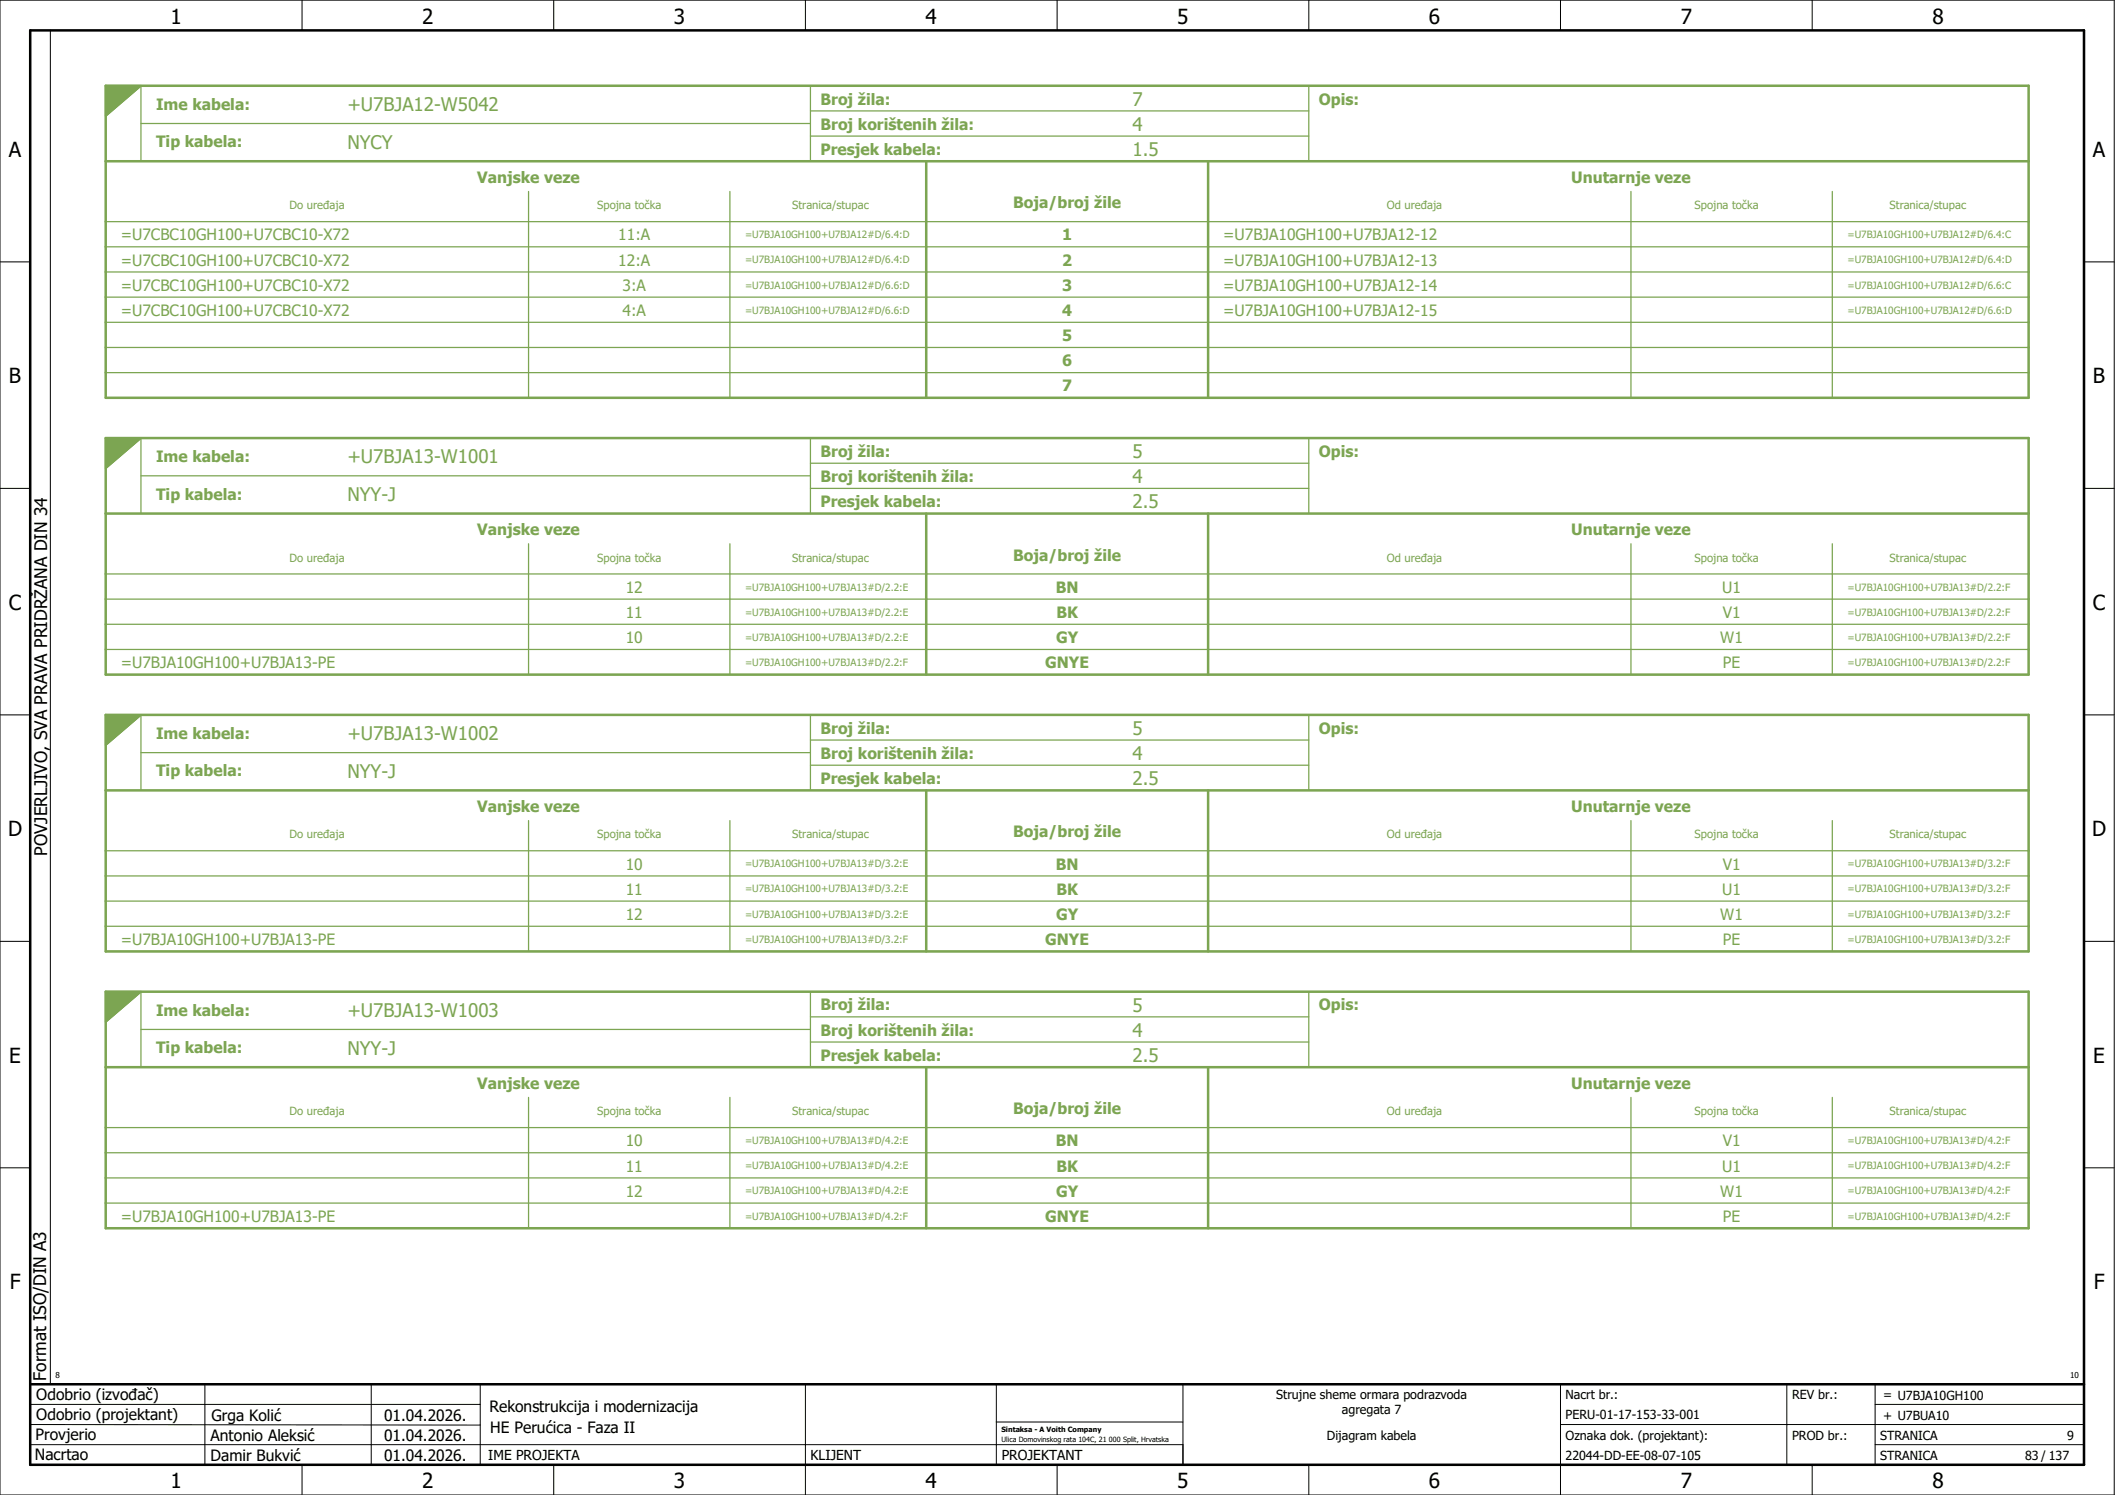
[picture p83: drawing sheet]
<svg xmlns="http://www.w3.org/2000/svg" width="420mm" height="297mm" viewBox="0 0 420 297" stroke-linecap="round" stroke-linejoin="round" font-family="sans-serif">
<defs><g id="words">
<g font-size="4.1">
<text x="33.9" y="4.7">1</text>
<text x="83.9" y="4.7">2</text>
<text x="133.9" y="4.7">3</text>
<text x="183.9" y="4.7">4</text>
<text x="233.9" y="4.7">5</text>
<text x="283.9" y="4.7">6</text>
<text x="333.9" y="4.7">7</text>
<text x="383.9" y="4.7">8</text>
<text x="1.8" y="31.2">A</text>
<text x="415.8" y="31.2">A</text>
<text x="1.8" y="76.2">B</text>
<text x="415.8" y="76.2">B</text>
<text x="1.8" y="121.2">C</text>
<text x="415.8" y="121.2">C</text>
<text x="1.6" y="166.2">D</text>
<text x="415.6" y="166.2">D</text>
<text x="1.8" y="211.2">E</text>
<text x="415.8" y="211.2">E</text>
<text x="1.9" y="256.2">F</text>
<text x="415.9" y="256.2">F</text>
<text x="33.9" y="295.7">1</text>
<text x="83.9" y="295.7">2</text>
<text x="133.9" y="295.7">3</text>
<text x="183.9" y="295.7">4</text>
<text x="233.9" y="295.7">5</text>
<text x="283.9" y="295.7">6</text>
<text x="333.9" y="295.7">7</text>
<text x="383.9" y="295.7">8</text>
</g>
<g font-size="3.7" fill="#7ca552">
<text x="69" y="22">+U7BJA12-W5042</text>
<text x="225" y="21">7</text>
<text x="69" y="29.5">NYCY</text>
<text x="225" y="26">4</text>
<text x="225" y="31">1.5</text>
<text x="69" y="92">+U7BJA13-W1001</text>
<text x="225" y="91">5</text>
<text x="69" y="99.5">NYY-J</text>
<text x="225" y="101">2.5</text>
<text x="225" y="96">4</text>
<text x="69" y="147">+U7BJA13-W1002</text>
<text x="225" y="146">5</text>
<text x="69" y="154.5">NYY-J</text>
<text x="225" y="151">4</text>
<text x="225" y="156">2.5</text>
<text x="69" y="202">+U7BJA13-W1003</text>
<text x="225" y="201">5</text>
<text x="69" y="209.5">NYY-J</text>
<text x="225" y="206">4</text>
<text x="225" y="211">2.5</text>
</g>
<g font-size="3.4">
<text x="9.4" y="170" transform="rotate(-90 9.4 170)">POVJERLJIVO, SVA PRAVA PRIDRŽANA DIN 34</text>
<text x="9.2" y="274.3" transform="rotate(-90 9.2 274.3)">Format ISO/DIN A3</text>
</g>
<g font-size="3.1" fill="#7ca552">
<text x="31" y="21.8">Ime kabela:</text>
<text x="163" y="20.8">Broj žila:</text>
<text x="262" y="20.8">Opis:</text>
<text x="31" y="29.3">Tip kabela:</text>
<text x="163" y="25.8">Broj korištenih žila:</text>
<text x="163" y="30.8">Presjek kabela:</text>
<text x="94.8" y="36.3">Vanjske veze</text>
<text x="201.3" y="41.4">Boja/broj žile</text>
<text x="312.1" y="36.3">Unutarnje veze</text>
<text x="24" y="47.8">=U7CBC10GH100+U7CBC10-X72</text>
<text x="122.8" y="47.8">11:A</text>
<text x="211" y="47.8">1</text>
<text x="243" y="47.8">=U7BJA10GH100+U7BJA12-12</text>
<text x="24" y="52.8">=U7CBC10GH100+U7CBC10-X72</text>
<text x="122.8" y="52.8">12:A</text>
<text x="211" y="52.8">2</text>
<text x="243" y="52.8">=U7BJA10GH100+U7BJA12-13</text>
<text x="24" y="57.8">=U7CBC10GH100+U7CBC10-X72</text>
<text x="123.7" y="57.8">3:A</text>
<text x="211" y="57.8">3</text>
<text x="243" y="57.8">=U7BJA10GH100+U7BJA12-14</text>
<text x="24" y="62.8">=U7CBC10GH100+U7CBC10-X72</text>
<text x="123.7" y="62.8">4:A</text>
<text x="211" y="62.8">4</text>
<text x="243" y="62.8">=U7BJA10GH100+U7BJA12-15</text>
<text x="211" y="67.8">5</text>
<text x="211" y="72.8">6</text>
<text x="211" y="77.8">7</text>
<text x="31" y="91.8">Ime kabela:</text>
<text x="163" y="90.8">Broj žila:</text>
<text x="163" y="95.8">Broj korištenih žila:</text>
<text x="262" y="90.8">Opis:</text>
<text x="31" y="99.3">Tip kabela:</text>
<text x="163" y="100.8">Presjek kabela:</text>
<text x="94.8" y="106.3">Vanjske veze</text>
<text x="312.1" y="106.3">Unutarnje veze</text>
<text x="201.3" y="111.4">Boja/broj žile</text>
<text x="124.3" y="117.8">12</text>
<text x="209.7" y="117.8">BN</text>
<text x="342.1" y="117.8">U1</text>
<text x="124.3" y="122.8">11</text>
<text x="209.9" y="122.8">BK</text>
<text x="342.2" y="122.8">V1</text>
<text x="124.3" y="127.8">10</text>
<text x="209.8" y="127.8">GY</text>
<text x="341.8" y="127.8">W1</text>
<text x="24" y="132.8">=U7BJA10GH100+U7BJA13-PE</text>
<text x="207.7" y="132.8">GNYE</text>
<text x="342.3" y="132.8">PE</text>
<text x="31" y="146.8">Ime kabela:</text>
<text x="163" y="145.8">Broj žila:</text>
<text x="262" y="145.8">Opis:</text>
<text x="31" y="154.3">Tip kabela:</text>
<text x="163" y="150.8">Broj korištenih žila:</text>
<text x="163" y="155.8">Presjek kabela:</text>
<text x="94.8" y="161.3">Vanjske veze</text>
<text x="312.1" y="161.3">Unutarnje veze</text>
<text x="201.3" y="166.4">Boja/broj žile</text>
<text x="124.3" y="172.8">10</text>
<text x="209.7" y="172.8">BN</text>
<text x="342.2" y="172.8">V1</text>
<text x="124.3" y="177.8">11</text>
<text x="209.9" y="177.8">BK</text>
<text x="342.1" y="177.8">U1</text>
<text x="124.3" y="182.8">12</text>
<text x="209.8" y="182.8">GY</text>
<text x="341.8" y="182.8">W1</text>
<text x="24" y="187.8">=U7BJA10GH100+U7BJA13-PE</text>
<text x="207.7" y="187.8">GNYE</text>
<text x="342.3" y="187.8">PE</text>
<text x="31" y="201.8">Ime kabela:</text>
<text x="163" y="200.8">Broj žila:</text>
<text x="262" y="200.8">Opis:</text>
<text x="31" y="209.3">Tip kabela:</text>
<text x="163" y="205.8">Broj korištenih žila:</text>
<text x="163" y="210.8">Presjek kabela:</text>
<text x="94.8" y="216.3">Vanjske veze</text>
<text x="201.3" y="221.4">Boja/broj žile</text>
<text x="312.1" y="216.3">Unutarnje veze</text>
<text x="124.3" y="227.8">10</text>
<text x="209.7" y="227.8">BN</text>
<text x="342.2" y="227.8">V1</text>
<text x="124.3" y="232.8">11</text>
<text x="209.9" y="232.8">BK</text>
<text x="342.1" y="232.8">U1</text>
<text x="124.3" y="237.8">12</text>
<text x="209.8" y="237.8">GY</text>
<text x="341.8" y="237.8">W1</text>
<text x="24" y="242.8">=U7BJA10GH100+U7BJA13-PE</text>
<text x="207.7" y="242.8">GNYE</text>
<text x="342.3" y="242.8">PE</text>
</g>
<g font-size="3.1">
<text x="7.2" y="278.1">Odobrio (izvođač)</text>
<text x="97.2" y="280.5">Rekonstrukcija i modernizacija</text>
<text x="7.1" y="286.1">Provjerio</text>
<text x="7.2" y="282.1">Odobrio (projektant)</text>
<text x="41.8" y="286.2">Antonio Aleksić</text>
<text x="42" y="282.3">Grga Kolić</text>
<text x="76.3" y="282.3">01.04.2026.</text>
<text x="76.3" y="286.3">01.04.2026.</text>
<text x="97.4" y="284.8">HE Perućica - Faza II</text>
<text x="6.9" y="290">Nacrtao</text>
<text x="41.8" y="290.3">Damir Bukvić</text>
<text x="76.3" y="290.3">01.04.2026.</text>
</g>
<g font-size="2.7">
<text x="97" y="290.1">IME PROJEKTA</text>
<text x="161" y="290.1">KLIJENT</text>
<text x="199" y="290.1">PROJEKTANT</text>
</g>
<g font-size="2.5">
<text x="253.5" y="278">Strujne sheme ormara podrazvoda</text>
<text x="266.6" y="281">agregata 7</text>
<text x="311" y="278">Nacrt br.:</text>
<text x="356" y="278">REV br.:</text>
<text x="374.1" y="278">= U7BJA10GH100</text>
<text x="263.6" y="286">Dijagram kabela</text>
<text x="311" y="286">Oznaka dok. (projektant):</text>
<text x="311" y="282">PERU-01-17-153-33-001</text>
<text x="356" y="286">PROD br.:</text>
<text x="373.5" y="286">STRANICA</text>
<text x="374.1" y="282.1">+ U7BUA10</text>
<text x="410.6" y="286">9</text>
<text x="311" y="290">22044-DD-EE-08-07-105</text>
<text x="373.5" y="290">STRANICA</text>
<text x="402.3" y="290">83 / 137</text>
</g>
<g font-size="2.2" fill="#7ca552">
<text x="57.5" y="41.6">Do uređaja</text>
<text x="118.6" y="41.6">Spojna točka</text>
<text x="157.4" y="41.6">Stranica/stupac</text>
<text x="275.5" y="41.6">Od uređaja</text>
<text x="336.6" y="41.6">Spojna točka</text>
<text x="375.4" y="41.6">Stranica/stupac</text>
<text x="57.5" y="111.6">Do uređaja</text>
<text x="118.6" y="111.6">Spojna točka</text>
<text x="157.4" y="111.6">Stranica/stupac</text>
<text x="275.5" y="111.6">Od uređaja</text>
<text x="336.6" y="111.6">Spojna točka</text>
<text x="375.4" y="111.6">Stranica/stupac</text>
<text x="57.5" y="166.6">Do uređaja</text>
<text x="118.6" y="166.6">Spojna točka</text>
<text x="157.4" y="166.6">Stranica/stupac</text>
<text x="275.5" y="166.6">Od uređaja</text>
<text x="336.6" y="166.6">Spojna točka</text>
<text x="375.4" y="166.6">Stranica/stupac</text>
<text x="57.5" y="221.6">Do uređaja</text>
<text x="118.6" y="221.6">Spojna točka</text>
<text x="157.4" y="221.6">Stranica/stupac</text>
<text x="275.5" y="221.6">Od uređaja</text>
<text x="336.6" y="221.6">Spojna točka</text>
<text x="375.4" y="221.6">Stranica/stupac</text>
</g>
<g font-size="2" fill="#7ca552">
<text x="148" y="47.3">=U7BJA10GH100+U7BJA12#D/6.4:D</text>
<text x="367" y="47.3">=U7BJA10GH100+U7BJA12#D/6.4:C</text>
<text x="148" y="52.3">=U7BJA10GH100+U7BJA12#D/6.4:D</text>
<text x="367" y="52.3">=U7BJA10GH100+U7BJA12#D/6.4:D</text>
<text x="148" y="57.3">=U7BJA10GH100+U7BJA12#D/6.6:D</text>
<text x="367" y="57.3">=U7BJA10GH100+U7BJA12#D/6.6:C</text>
<text x="148" y="62.3">=U7BJA10GH100+U7BJA12#D/6.6:D</text>
<text x="367" y="62.3">=U7BJA10GH100+U7BJA12#D/6.6:D</text>
<text x="148" y="117.3">=U7BJA10GH100+U7BJA13#D/2.2:E</text>
<text x="367" y="117.3">=U7BJA10GH100+U7BJA13#D/2.2:F</text>
<text x="148" y="122.3">=U7BJA10GH100+U7BJA13#D/2.2:E</text>
<text x="367" y="122.3">=U7BJA10GH100+U7BJA13#D/2.2:F</text>
<text x="148" y="127.3">=U7BJA10GH100+U7BJA13#D/2.2:E</text>
<text x="367" y="127.3">=U7BJA10GH100+U7BJA13#D/2.2:F</text>
<text x="148" y="132.3">=U7BJA10GH100+U7BJA13#D/2.2:F</text>
<text x="367" y="132.3">=U7BJA10GH100+U7BJA13#D/2.2:F</text>
<text x="148" y="172.3">=U7BJA10GH100+U7BJA13#D/3.2:E</text>
<text x="367" y="172.3">=U7BJA10GH100+U7BJA13#D/3.2:F</text>
<text x="148" y="177.3">=U7BJA10GH100+U7BJA13#D/3.2:E</text>
<text x="367" y="177.3">=U7BJA10GH100+U7BJA13#D/3.2:F</text>
<text x="148" y="182.3">=U7BJA10GH100+U7BJA13#D/3.2:E</text>
<text x="367" y="182.3">=U7BJA10GH100+U7BJA13#D/3.2:F</text>
<text x="148" y="187.3">=U7BJA10GH100+U7BJA13#D/3.2:F</text>
<text x="367" y="187.3">=U7BJA10GH100+U7BJA13#D/3.2:F</text>
<text x="148" y="227.3">=U7BJA10GH100+U7BJA13#D/4.2:E</text>
<text x="367" y="227.3">=U7BJA10GH100+U7BJA13#D/4.2:F</text>
<text x="148" y="232.3">=U7BJA10GH100+U7BJA13#D/4.2:E</text>
<text x="367" y="232.3">=U7BJA10GH100+U7BJA13#D/4.2:F</text>
<text x="148" y="237.3">=U7BJA10GH100+U7BJA13#D/4.2:E</text>
<text x="367" y="237.3">=U7BJA10GH100+U7BJA13#D/4.2:F</text>
<text x="148" y="242.3">=U7BJA10GH100+U7BJA13#D/4.2:F</text>
<text x="367" y="242.3">=U7BJA10GH100+U7BJA13#D/4.2:F</text>
</g>
<g font-size="1.6">
<text x="11" y="273.7">8</text>
<text x="411.2" y="273.7">10</text>
</g>
<g font-size="1.4">
<text x="198.9" y="284.4">Sintaksa - A Voith Company</text>
<text x="198.9" y="286.4">Ulica Domovinskog rata 104C, 21 000 Split, Hrvatska</text>
</g>
</g></defs>
<g fill="none" stroke="#000" stroke-width=".2">
<path d="M0 0h420v297h-420zM10 6v269M60 0v6M110 0v6M160 0v6M210 0v6M260 0v6M310 0v6M360 0v6M0 52h6M414 52h6M0 97h6"/>
<path d="M414 97h6M0 142h6M414 142h6M414 176.3v87.4M0 187h6M414 187h6M0 232h6M414 232h6M6 279h89.4M40.7 275v16M73.7 274.9v16M95.4 275.1v16"/>
<path d="M160 275v22M197.9 275.1v16M310 275v22M355 275v16M372.5 279h41.5M372.5 275v16M414 275h-179v16M6 283l89.4 .1M6 287h229M60 291v6M110 291v6M197.9 282.5h37.1"/>
<path d="M210 291v6M260 291v6M310 283h104M360 291v6M372.5 287h41.5"/>
</g>
<path d="M6 6h408v285h-408zM6 275h408" fill="none" stroke="#000" stroke-width=".5"/>
<g fill="none" stroke="#7ca552" stroke-width=".5">
<path d="M21 17h382v62h-382zM21 32h382M184 32v47M240 32v47M21 87h382v47h-382zM21 102h382M184 102v32M240 102v32M21 142h382v47h-382zM21 157h382M184 157v32M240 157v32"/>
<path d="M21 197h382v47h-382zM21 212h382M184 212v32M240 212v32"/>
</g>
<g fill="none" stroke="#7ca552" stroke-width=".25">
<path d="M28 17v15M161 17v15M260 17v15M28 24.5h133M105 38v41M145 38v41M161 22h99M161 27h99M324 38v41M364 38v41M21 44h382M21 49h382"/>
<path d="M21 54h382M21 59h382M21 64h382M21 69h382M21 74h382M21 79h382M28 87v15M28 94.5h133M161 87v15M161 92h99M161 97h99M260 87v15"/>
<path d="M21 114h382M21 119h382M105 108v26M145 108v26M324 108v26M364 108v26M21 124h382M21 129h382M21 134h382M28 142v15M28 149.5h133M161 142v15"/>
<path d="M161 147h99M161 152h99M260 142v15M21 169h382M21 174h382M21 179h382M105 163v26M145 163v26M324 163v26M364 163v26M21 184h382M21 189h382"/>
<path d="M28 197v15M161 197v15M260 197v15M28 204.5h133M105 218v26M145 218v26M161 202h99M161 207h99M324 218v26M364 218v26M21 224h382M21 229h382"/>
<path d="M21 234h382M21 239h382M21 244h382"/>
</g>
<path d="M21 17h7l-7 6zM21 87h7l-7 6zM21 142h7l-7 6zM21 197h7l-7 6z" fill="none" stroke="#7ca552" stroke-width=".35"/>
<g fill="#7ca552" stroke="#7ca552" stroke-width=".2">
<path d="M21 17h7l-7 6z"/>
<path d="M21 87h7l-7 6z"/>
<path d="M21 142h7l-7 6z"/>
<path d="M21 197h7l-7 6z"/>
</g>
<use href="#words"/>
</svg>
